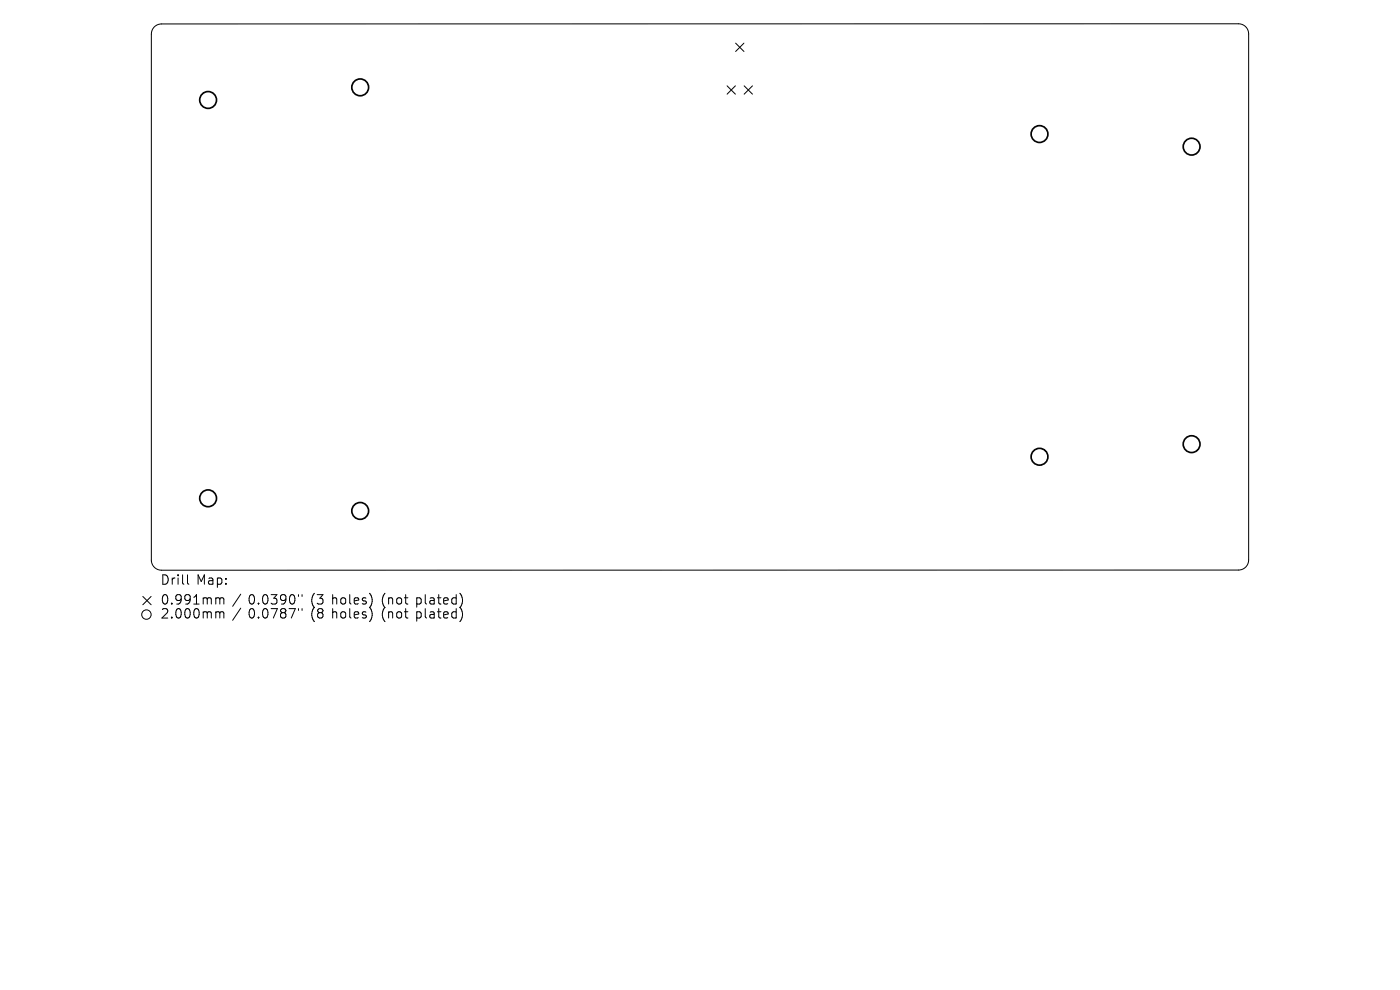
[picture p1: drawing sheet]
<svg xmlns="http://www.w3.org/2000/svg" width="297mm" height="210mm" viewBox="0 0 297 210" stroke-linecap="round" stroke-linejoin="round" font-family="sans-serif">
<defs><g id="words">
<g font-size="2.8">
<text x="34.1" y="124.5">Drill</text>
<text x="41.6" y="124.5">Map:</text>
<text x="34.1" y="128.7">0.991mm</text>
<text x="34.1" y="131.6">2.000mm</text>
<text x="52.7" y="128.7">0.0390&quot;</text>
<text x="52.7" y="131.6">0.0787&quot;</text>
<text x="66" y="128.7">(3</text>
<text x="66" y="131.6">(8</text>
<text x="70.5" y="128.7">holes)</text>
<text x="70.5" y="131.6">holes)</text>
<text x="81.1" y="128.7">(not</text>
<text x="81.1" y="131.6">(not</text>
<text x="88.5" y="128.7">plated)</text>
<text x="88.5" y="131.6">plated)</text>
</g>
</g></defs>
<g fill="none" stroke="#000" stroke-width=".21">
<path d="M32.7 5.8l.6-.5 .9-.2 228.6-.1a2.14 2.14 0 0 1 2.1 2.2v111.6a2.14 2.14 0 0 1-2.1 2.1l-228.6 .1a2.14 2.14 0 0 1-2.1-2.2v-111.6l.2-.8zM154.2 18.2l1.8 1.8M156 18.2l-1.8 1.8M156.1 9.2l1.7 1.7M157.8 9.2l-1.7 1.7M157.9 18.2l1.7 1.8M159.6 18.2l-1.7 1.8M30.3 126.5l1.8 1.8M32.1 126.5l-1.8 1.8M39.8 121.9v1.8l.3 .2M46.3 126.8l.3 .3M46.3 129.8l.3 .3"/>
<path d="M46.6 127.1v1M46.6 130.1v1M46.6 127.1l.3-.3 .5 .1 .1 1.2M46.6 130.1l.3-.3 .5 .1 .1 1.2M51.1 126l-1.7 2.6M51.1 129l-1.7 2.6M63.3 126.1v.4M63.3 129.1v.4M64.1 126.1v.4M64.1 129.1v.4M78.9 126.7v1.3M78.9 129.7v1.3"/>
<path d="M97.6 125.9a2.35 2.35 0 0 1 0 2.9M97.6 128.9a2.35 2.35 0 0 1 0 2.9"/>
<circle cx="31.1" cy="130.4" r="1"/>
</g>
<g fill="none" stroke="#000" stroke-width=".36">
<circle cx="76.4" cy="18.5" r="1.78"/>
<circle cx="44.1" cy="21.2" r="1.78"/>
<circle cx="220.5" cy="28.4" r="1.78"/>
<circle cx="252.8" cy="31.1" r="1.78"/>
<circle cx="220.5" cy="96.9" r="1.78"/>
<circle cx="252.8" cy="94.2" r="1.78"/>
<circle cx="44.1" cy="105.7" r="1.78"/>
<circle cx="76.4" cy="108.4" r="1.78"/>
</g>
<use href="#words"/>
</svg>
